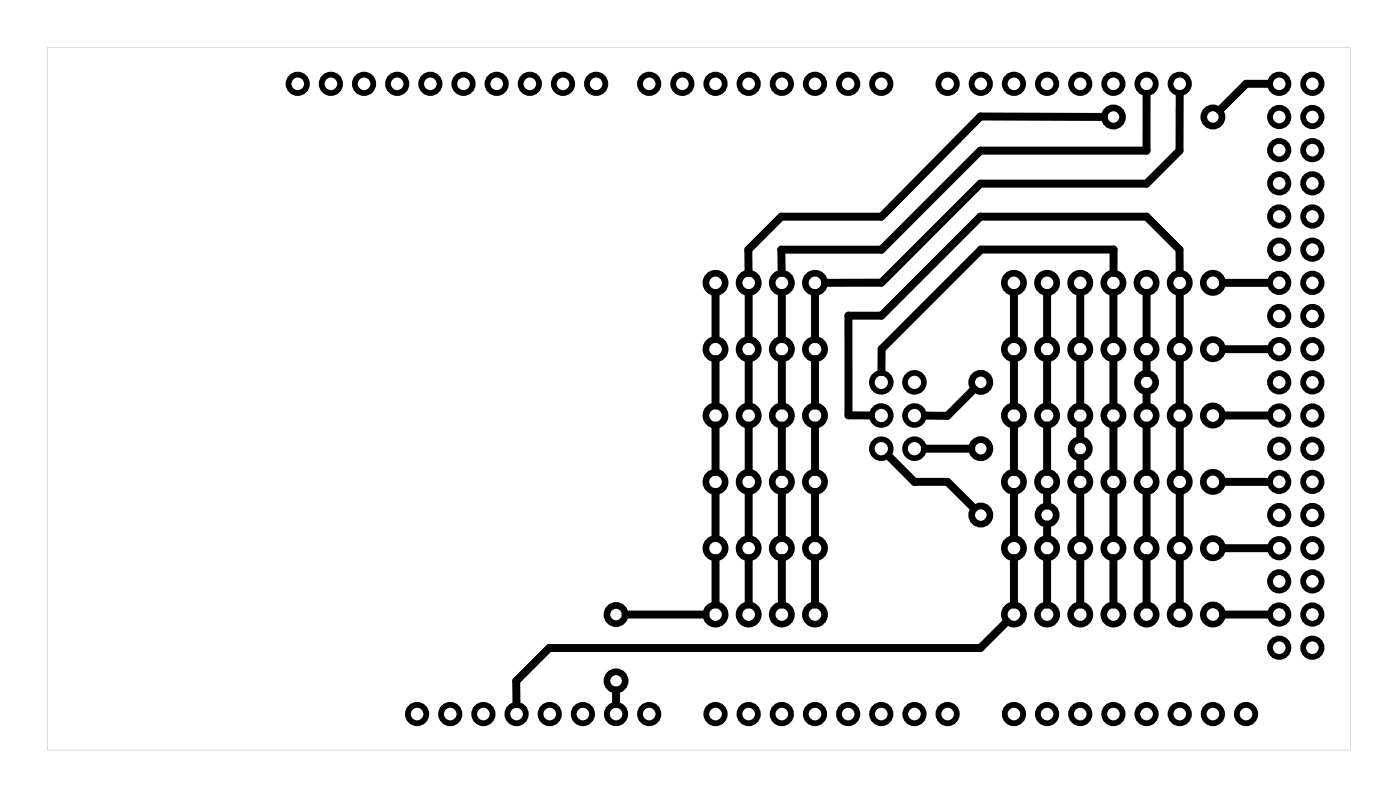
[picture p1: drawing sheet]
<svg xmlns="http://www.w3.org/2000/svg" width="107mm" height="61mm" viewBox="0 0 107 61" stroke-linecap="round" stroke-linejoin="round" font-family="sans-serif">
<path d="M3.6 3.6h99.8v53.8h-99.8zM3.6 3.6v53.8h99.8v-53.8z" fill="#000"/>
<g fill="none" stroke="#000" stroke-width=".44">
<circle cx="22.8" cy="6.4" r=".71"/>
<circle cx="25.3" cy="6.4" r=".71"/>
<circle cx="27.9" cy="6.4" r=".71"/>
<circle cx="30.4" cy="6.4" r=".71"/>
<circle cx="33" cy="6.4" r=".71"/>
<circle cx="35.5" cy="6.4" r=".71"/>
<circle cx="38" cy="6.4" r=".71"/>
<circle cx="40.6" cy="6.4" r=".71"/>
<circle cx="43.1" cy="6.4" r=".71"/>
<circle cx="45.7" cy="6.4" r=".71"/>
<circle cx="49.7" cy="6.4" r=".71"/>
<circle cx="52.3" cy="6.4" r=".71"/>
<circle cx="54.8" cy="6.4" r=".71"/>
<circle cx="57.4" cy="6.4" r=".71"/>
<circle cx="59.9" cy="6.4" r=".71"/>
<circle cx="62.4" cy="6.4" r=".71"/>
<circle cx="65" cy="6.4" r=".71"/>
<circle cx="67.5" cy="6.4" r=".71"/>
<circle cx="72.6" cy="6.4" r=".71"/>
<circle cx="75.1" cy="6.4" r=".71"/>
<circle cx="77.7" cy="6.4" r=".71"/>
<circle cx="80.2" cy="6.4" r=".71"/>
<circle cx="82.8" cy="6.4" r=".71"/>
<circle cx="85.3" cy="6.4" r=".71"/>
<circle cx="87.8" cy="6.4" r=".71"/>
<circle cx="90.4" cy="6.4" r=".71"/>
<circle cx="98" cy="16.6" r=".71"/>
<circle cx="98" cy="19.1" r=".71"/>
<circle cx="98" cy="14" r=".71"/>
<circle cx="98" cy="11.5" r=".71"/>
<circle cx="98" cy="9" r=".71"/>
<circle cx="98" cy="6.4" r=".71"/>
<circle cx="100.5" cy="16.6" r=".71"/>
<circle cx="100.5" cy="19.1" r=".71"/>
<circle cx="100.5" cy="11.5" r=".71"/>
<circle cx="100.5" cy="14" r=".71"/>
<circle cx="100.5" cy="9" r=".71"/>
<circle cx="100.5" cy="6.4" r=".71"/>
<circle cx="98" cy="21.7" r=".71"/>
<circle cx="98" cy="24.2" r=".71"/>
<circle cx="98" cy="31.8" r=".71"/>
<circle cx="98" cy="34.4" r=".71"/>
<circle cx="98" cy="26.7" r=".71"/>
<circle cx="98" cy="36.9" r=".71"/>
<circle cx="98" cy="29.3" r=".71"/>
<circle cx="98" cy="39.4" r=".71"/>
<circle cx="100.5" cy="21.7" r=".71"/>
<circle cx="100.5" cy="24.2" r=".71"/>
<circle cx="100.5" cy="36.9" r=".71"/>
<circle cx="100.5" cy="31.8" r=".71"/>
<circle cx="100.5" cy="34.4" r=".71"/>
<circle cx="100.5" cy="26.7" r=".71"/>
<circle cx="100.5" cy="29.3" r=".71"/>
<circle cx="100.5" cy="39.4" r=".71"/>
<circle cx="32" cy="54.7" r=".71"/>
<circle cx="34.5" cy="54.7" r=".71"/>
<circle cx="37" cy="54.7" r=".71"/>
<circle cx="39.6" cy="54.7" r=".71"/>
<circle cx="42.1" cy="54.7" r=".71"/>
<circle cx="44.7" cy="54.7" r=".71"/>
<circle cx="47.2" cy="54.7" r=".71"/>
<circle cx="49.7" cy="54.7" r=".71"/>
<circle cx="54.8" cy="54.7" r=".71"/>
<circle cx="57.4" cy="54.7" r=".71"/>
<circle cx="59.9" cy="54.7" r=".71"/>
<circle cx="62.4" cy="54.7" r=".71"/>
<circle cx="65" cy="54.7" r=".71"/>
<circle cx="67.5" cy="54.7" r=".71"/>
<circle cx="70.1" cy="54.7" r=".71"/>
<circle cx="72.6" cy="54.7" r=".71"/>
<circle cx="77.7" cy="54.7" r=".71"/>
<circle cx="80.2" cy="54.7" r=".71"/>
<circle cx="82.8" cy="54.7" r=".71"/>
<circle cx="85.3" cy="54.7" r=".71"/>
<circle cx="87.8" cy="54.7" r=".71"/>
<circle cx="90.4" cy="54.7" r=".71"/>
<circle cx="92.9" cy="54.7" r=".71"/>
<circle cx="95.5" cy="54.7" r=".71"/>
<circle cx="98" cy="44.5" r=".71"/>
<circle cx="98" cy="42" r=".71"/>
<circle cx="98" cy="49.6" r=".71"/>
<circle cx="98" cy="47.1" r=".71"/>
<circle cx="100.5" cy="44.5" r=".71"/>
<circle cx="100.5" cy="42" r=".71"/>
<circle cx="100.5" cy="47.1" r=".71"/>
<circle cx="100.5" cy="49.6" r=".71"/>
</g>
<g fill="none" stroke="#000" stroke-width=".43">
<circle cx="67.5" cy="34.4" r=".72"/>
<circle cx="67.5" cy="31.8" r=".72"/>
<circle cx="67.5" cy="29.3" r=".72"/>
<circle cx="70.1" cy="34.4" r=".72"/>
<circle cx="70.1" cy="31.8" r=".72"/>
<circle cx="70.1" cy="29.3" r=".72"/>
</g>
<g fill="none" stroke="#000" stroke-width=".51">
<circle cx="85.3" cy="9" r=".7"/>
<circle cx="92.9" cy="9" r=".7"/>
<circle cx="54.8" cy="21.7" r=".74"/>
<circle cx="54.8" cy="26.7" r=".74"/>
<circle cx="54.8" cy="31.8" r=".74"/>
<circle cx="54.8" cy="36.9" r=".74"/>
<circle cx="57.4" cy="31.8" r=".74"/>
<circle cx="57.4" cy="21.7" r=".74"/>
<circle cx="57.4" cy="36.9" r=".74"/>
<circle cx="57.4" cy="26.7" r=".74"/>
<circle cx="59.9" cy="36.9" r=".74"/>
<circle cx="59.9" cy="31.8" r=".74"/>
<circle cx="59.9" cy="26.7" r=".74"/>
<circle cx="59.9" cy="21.7" r=".74"/>
<circle cx="62.4" cy="21.7" r=".74"/>
<circle cx="62.4" cy="36.9" r=".74"/>
<circle cx="62.4" cy="31.8" r=".74"/>
<circle cx="62.4" cy="26.7" r=".74"/>
<circle cx="75.1" cy="34.4" r=".7"/>
<circle cx="75.1" cy="39.4" r=".7"/>
<circle cx="75.1" cy="29.3" r=".7"/>
<circle cx="77.7" cy="36.9" r=".74"/>
<circle cx="77.7" cy="31.8" r=".74"/>
<circle cx="77.7" cy="26.7" r=".74"/>
<circle cx="77.7" cy="21.7" r=".74"/>
<circle cx="80.2" cy="36.9" r=".74"/>
<circle cx="80.2" cy="21.7" r=".74"/>
<circle cx="80.2" cy="31.8" r=".74"/>
<circle cx="80.2" cy="26.7" r=".74"/>
<circle cx="80.2" cy="39.4" r=".7"/>
<circle cx="82.8" cy="21.7" r=".74"/>
<circle cx="82.8" cy="36.9" r=".74"/>
<circle cx="82.8" cy="31.8" r=".74"/>
<circle cx="82.8" cy="26.7" r=".74"/>
<circle cx="82.8" cy="34.4" r=".7"/>
<circle cx="85.3" cy="36.9" r=".74"/>
<circle cx="85.3" cy="31.8" r=".74"/>
<circle cx="85.3" cy="26.7" r=".74"/>
<circle cx="85.3" cy="21.7" r=".74"/>
<circle cx="87.8" cy="36.9" r=".74"/>
<circle cx="87.8" cy="31.8" r=".74"/>
<circle cx="87.8" cy="26.7" r=".74"/>
<circle cx="87.8" cy="21.7" r=".74"/>
<circle cx="87.8" cy="29.3" r=".7"/>
<circle cx="90.4" cy="31.8" r=".74"/>
<circle cx="90.4" cy="26.7" r=".74"/>
<circle cx="90.4" cy="36.9" r=".74"/>
<circle cx="90.4" cy="21.7" r=".74"/>
<circle cx="92.9" cy="36.9" r=".74"/>
<circle cx="92.9" cy="26.7" r=".74"/>
<circle cx="92.9" cy="31.8" r=".74"/>
<circle cx="92.9" cy="21.7" r=".74"/>
<circle cx="47.2" cy="52.1" r=".7"/>
<circle cx="47.2" cy="47.1" r=".7"/>
<circle cx="54.8" cy="47.1" r=".74"/>
<circle cx="54.8" cy="42" r=".74"/>
<circle cx="57.4" cy="47.1" r=".74"/>
<circle cx="57.4" cy="42" r=".74"/>
<circle cx="59.9" cy="42" r=".74"/>
<circle cx="59.9" cy="47.1" r=".74"/>
<circle cx="62.4" cy="47.1" r=".74"/>
<circle cx="62.4" cy="42" r=".74"/>
<circle cx="77.7" cy="42" r=".74"/>
<circle cx="77.7" cy="47.1" r=".74"/>
<circle cx="80.2" cy="42" r=".74"/>
<circle cx="80.2" cy="47.1" r=".74"/>
<circle cx="82.8" cy="47.1" r=".74"/>
<circle cx="82.8" cy="42" r=".74"/>
<circle cx="85.3" cy="47.1" r=".74"/>
<circle cx="85.3" cy="42" r=".74"/>
<circle cx="87.8" cy="42" r=".74"/>
<circle cx="87.8" cy="47.1" r=".74"/>
<circle cx="90.4" cy="42" r=".74"/>
<circle cx="90.4" cy="47.1" r=".74"/>
<circle cx="92.9" cy="42" r=".74"/>
<circle cx="92.9" cy="47.1" r=".74"/>
</g>
<g fill="none" stroke="#000" stroke-width=".61">
<path d="M84.6 9l-9.5-.1-7.6 7.7h-7.6l-2.6 2.5v1.8M87.8 7.2v4.3h-12.7l-7.6 7.6h-7.6v1.8M90.4 7.2v4.3l-2.6 2.6h-12.7l-7.6 7.5-4.3 .1M97.2 6.4h-1.7l-2.1 2M54.8 22.4v3.6M54.8 27.5v3.6M54.8 32.6v3.5M54.8 37.7v3.5M57.4 22.4v3.6M57.4 27.5v3.6M57.4 32.6v3.5M57.4 37.7v3.5"/>
<path d="M59.9 22.4v3.6M59.9 27.5v3.6M59.9 32.6v3.5M59.9 37.7v3.5M62.4 22.4v3.6M62.4 27.5v3.6M62.4 32.6v3.5M62.4 37.7v3.5M68.1 34.9l1.9 2h2.6l2 2M70.8 34.4h3.6M74.6 29.8l-2 2h-1.8M77.7 22.4v3.6"/>
<path d="M77.7 27.5v3.6M77.7 32.6v3.5M77.7 37.7v3.5M80.2 22.4v3.6M80.2 27.5v3.6M80.2 32.6v3.5M80.2 37.7v1M82.8 22.4v3.6M82.8 27.5v3.6M82.8 32.6v1M82.8 35.1v1M82.8 37.7v3.5"/>
<path d="M85.3 22.4v3.6M85.3 27.5v3.6M85.3 32.6v3.5M85.3 37.7v3.5M85.3 20.9v-1.8h-10.1l-7.7 7.6v1.8M87.8 22.4v3.6M87.8 27.5v1.1M87.8 30v1.1M87.8 32.6v3.5M87.8 37.7v3.5M90.4 20.9v-1.8l-2.6-2.5h-12.7l-7.6 7.6h-2.5v7.6h1.7M90.4 22.4v3.6"/>
<path d="M90.4 27.5v3.6M90.4 32.6v3.5M90.4 37.7v3.5M93.7 21.7h3.5M93.7 26.7h3.5M93.7 31.8h3.5M93.7 36.9h3.5M47.2 52.9v1M47.9 47.1h6.1M54.8 42.7v3.6M57.4 42.7v3.6M59.9 42.7v3.6"/>
<path d="M62.4 42.7v3.6M77.1 47.6l-2 2h-33l-2.6 2.5 .1 1.8M77.7 42.7v3.6M80.2 40.2v1M80.2 42.7v3.6M82.8 42.7v3.6M85.3 42.7v3.6M87.8 42.7v3.6M90.4 42.7v3.6M93.7 42h3.5M93.7 47.1h3.5"/>
</g>
</svg>
